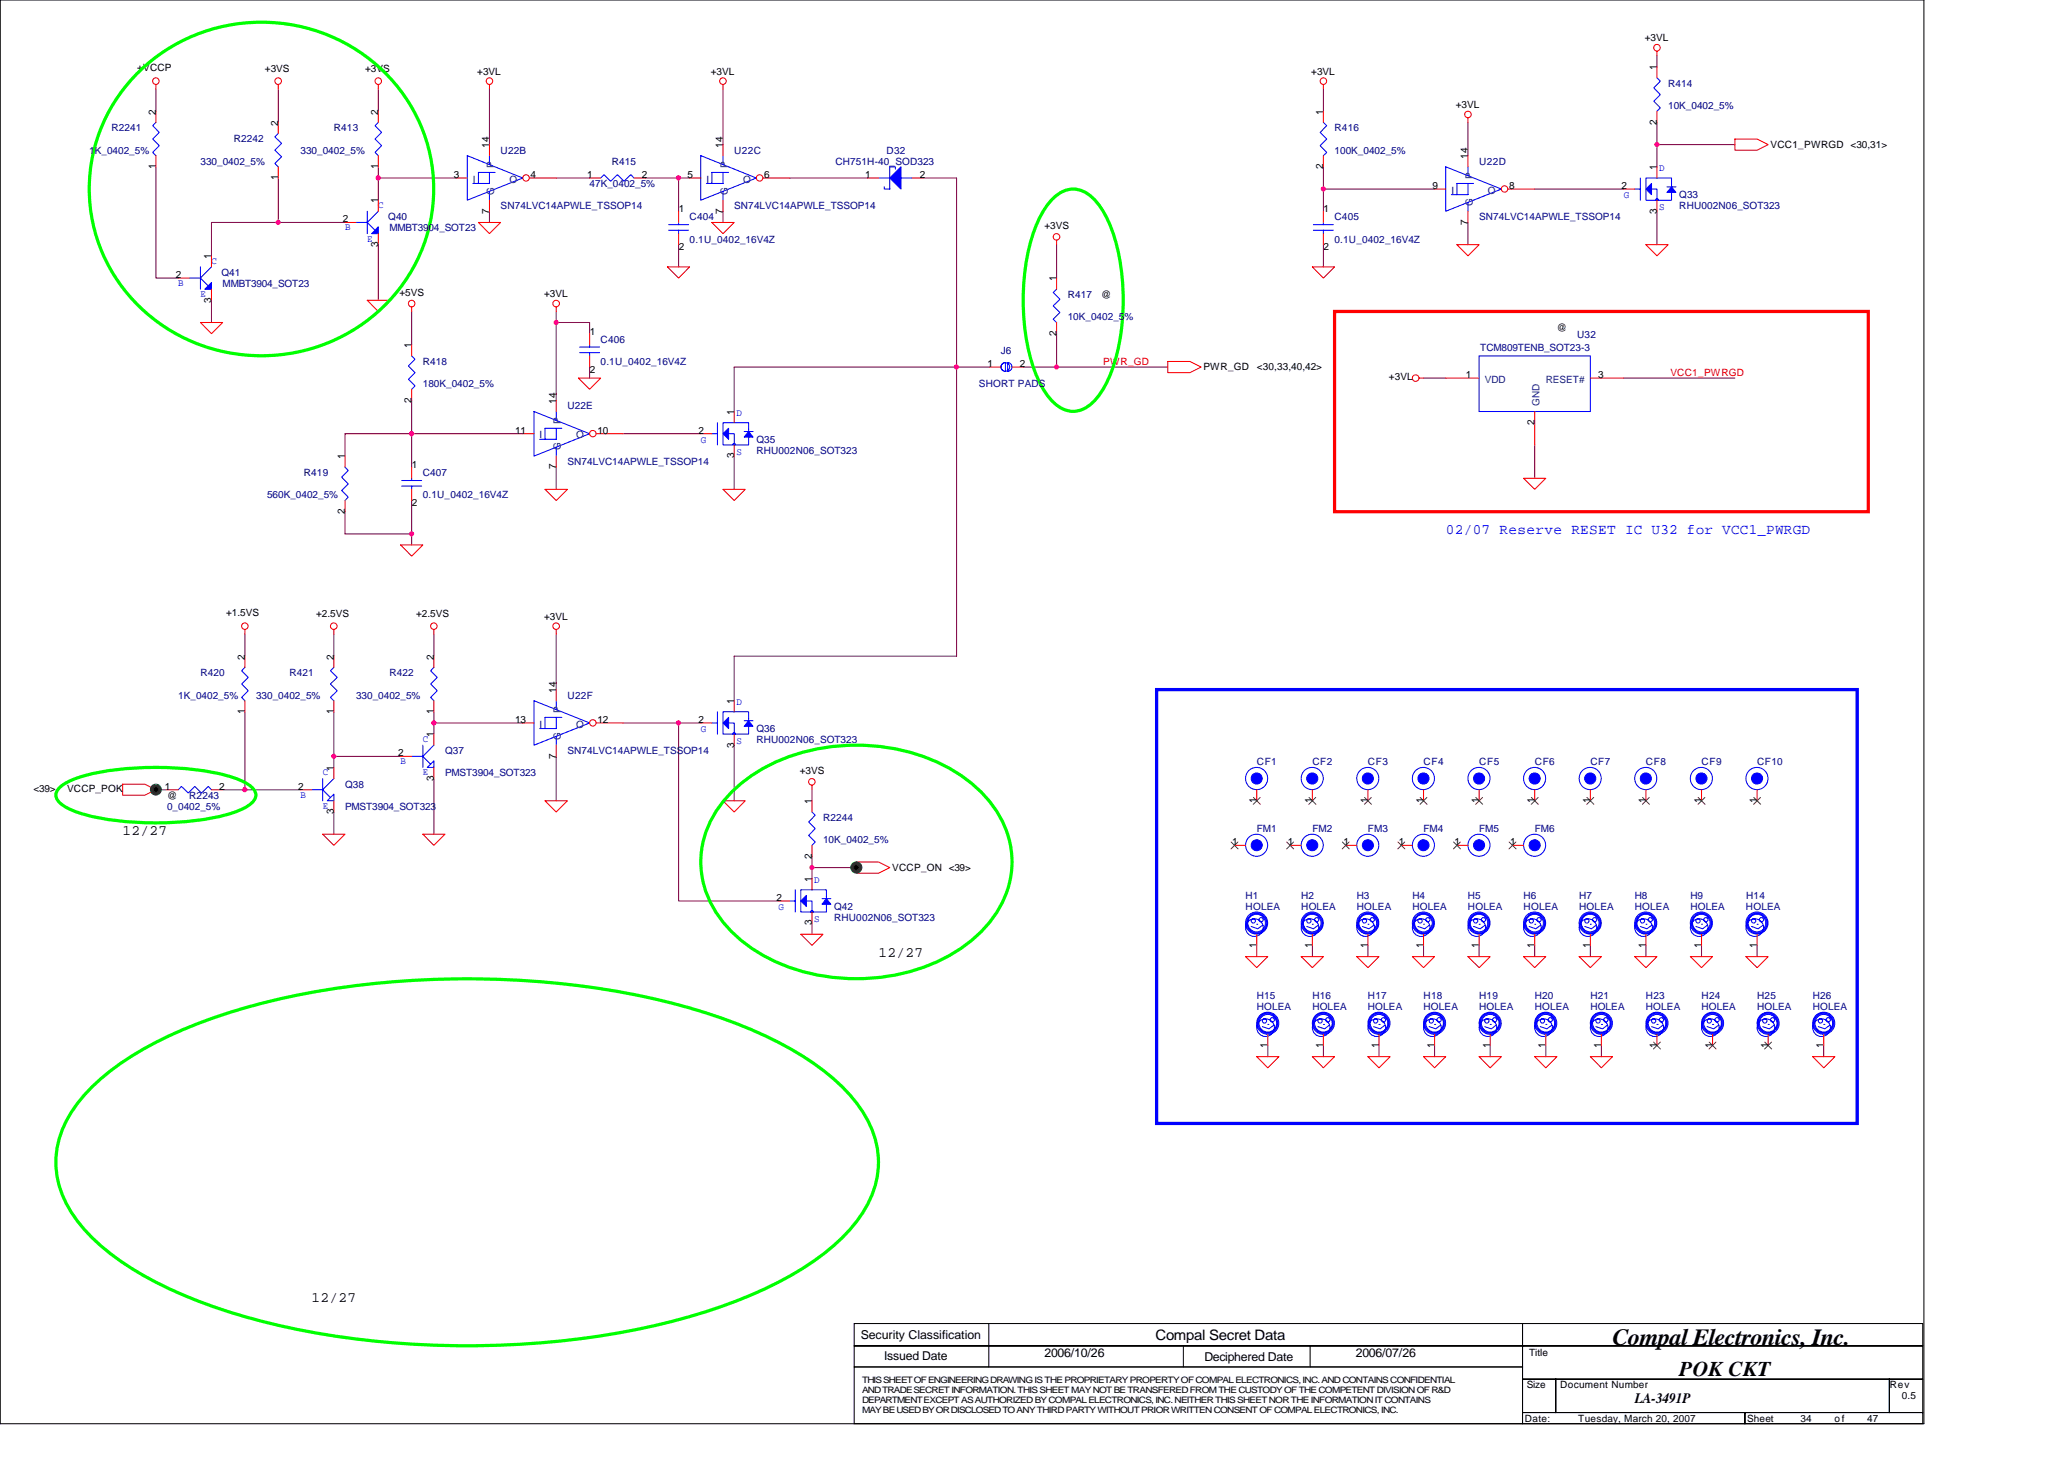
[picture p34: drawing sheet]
<svg xmlns="http://www.w3.org/2000/svg" width="297mm" height="210mm" viewBox="0 0 297 210" stroke-linecap="round" stroke-linejoin="round" font-family="sans-serif">
<defs><g id="words">
<text font-size="3.3" x="232.1" y="193.4">Compal Electronics, Inc.</text>
<text font-size="3" x="241.7" y="198">POK CKT</text>
<text font-size="2.1" fill="#00f" x="208.1" y="76.9">02/07 Reserve RESET IC U32 for VCC1_PWRGD</text>
<g font-size="2.1">
<text x="17.6" y="120.1">12/27</text>
<text x="126.4" y="137.7">12/27</text>
<text x="44.8" y="187.3">12/27</text>
<text x="166.3" y="192.7">Compal Secret Data</text>
<text x="235.3" y="201.9">LA-3491P</text>
</g>
<g font-size="1.8">
<text x="123.9" y="192.6">Security Classification</text>
<text x="127.3" y="195.7">Issued Date</text>
<text x="150.3" y="195.2">2006/10/26</text>
<text x="173.3" y="195.8">Deciphered Date</text>
<text x="195.1" y="195.2">2006/07/26</text>
</g>
<g font-size="1.4">
<text x="236.7" y="5.9">+3VL</text>
<text x="19.7" y="10.2">+VCCP</text>
<text x="38.1" y="10.4">+3VS</text>
<text x="52.5" y="10.4">+3VS</text>
<text x="68.7" y="10.7">+3VL</text>
<text x="102.3" y="10.7">+3VL</text>
<text x="188.7" y="10.7">+3VL</text>
<text x="238.4" y="10.1" transform="rotate(-90 238.4 10.1)">1</text>
<text x="22.4" y="16.5" transform="rotate(-90 22.4 16.5)">2</text>
<text x="54.4" y="16.5" transform="rotate(-90 54.4 16.5)">2</text>
<text x="190.4" y="16.5" transform="rotate(-90 190.4 16.5)">1</text>
<text x="209.5" y="15.5">+3VL</text>
<text x="238.4" y="17.9" transform="rotate(-90 238.4 17.9)">2</text>
<text x="40" y="18.1" transform="rotate(-90 40 18.1)">2</text>
<text x="70.4" y="21.3" transform="rotate(-90 70.4 21.3)">14</text>
<text x="104" y="21.3" transform="rotate(-90 104 21.3)">14</text>
<text x="211.2" y="22.9" transform="rotate(-90 211.2 22.9)">14</text>
<text x="254.8" y="21.3">VCC1_PWRGD &lt;30,31&gt;</text>
<text x="22.4" y="24.3" transform="rotate(-90 22.4 24.3)">1</text>
<text x="40" y="25.9" transform="rotate(-90 40 25.9)">1</text>
<text x="54.4" y="29.3" transform="rotate(-90 54.4 29.3)">1</text>
<text x="54.4" y="24.3" transform="rotate(-90 54.4 24.3)">1</text>
<text x="65.3" y="25.6">3</text>
<text x="76.4" y="25.6">4</text>
<text x="84.5" y="25.6">1</text>
<text x="92.4" y="25.6">2</text>
<text x="98.9" y="25.6">5</text>
<text x="110" y="25.6">6</text>
<text x="124.5" y="25.6">1</text>
<text x="132.4" y="25.6">2</text>
<text x="190.4" y="24.3" transform="rotate(-90 190.4 24.3)">2</text>
<text x="206.1" y="27.2">9</text>
<text x="217.2" y="27.2">8</text>
<text x="233.3" y="27.2">2</text>
<text x="238.4" y="24.5" transform="rotate(-90 238.4 24.5)">1</text>
<text x="49.3" y="32">2</text>
<text x="54.4" y="35.5" transform="rotate(-90 54.4 35.5)">3</text>
<text x="70.4" y="30.7" transform="rotate(-90 70.4 30.7)">7</text>
<text x="97.7" y="30.6">1</text>
<text x="104" y="30.7" transform="rotate(-90 104 30.7)">7</text>
<text x="150.3" y="33">+3VS</text>
<text x="190.5" y="30.6">1</text>
<text x="211.2" y="32.3" transform="rotate(-90 211.2 32.3)">7</text>
<text x="238.4" y="30.7" transform="rotate(-90 238.4 30.7)">3</text>
<text x="25.3" y="40">2</text>
<text x="30.4" y="37.3" transform="rotate(-90 30.4 37.3)">1</text>
<text x="97.7" y="36">2</text>
<text x="152" y="40.5" transform="rotate(-90 152 40.5)">1</text>
<text x="190.5" y="36">2</text>
<text x="30.4" y="43.5" transform="rotate(-90 30.4 43.5)">3</text>
<text x="57.5" y="42.6">+5VS</text>
<text x="78.3" y="42.7">+3VL</text>
<text x="158.5" y="42.9">@</text>
<text x="224.1" y="47.7">@</text>
<text x="59.2" y="50.1" transform="rotate(-90 59.2 50.1)">1</text>
<text x="84.9" y="48.2">1</text>
<text x="84.9" y="53.6">2</text>
<text x="142.1" y="52.8">1</text>
<text x="146.8" y="52.8">2</text>
<text x="152" y="48.3" transform="rotate(-90 152 48.3)">2</text>
<text x="173.2" y="53.3">PWR_GD</text>
<text x="180.9" y="53.3">&lt;30,33,40,42&gt;</text>
<text x="59.2" y="57.9" transform="rotate(-90 59.2 57.9)">2</text>
<text x="80" y="58.1" transform="rotate(-90 80 58.1)">14</text>
<text x="105.6" y="59.7" transform="rotate(-90 105.6 59.7)">1</text>
<text x="199.9" y="54.7">+3VL</text>
<text x="210.9" y="54.4">1</text>
<text x="230" y="54.4">3</text>
<text x="74.1" y="62.4">11</text>
<text x="86" y="62.4">10</text>
<text x="100.5" y="62.4">2</text>
<text x="105.6" y="65.9" transform="rotate(-90 105.6 65.9)">3</text>
<text x="220.8" y="61.1" transform="rotate(-90 220.8 61.1)">2</text>
<text x="49.6" y="66.1" transform="rotate(-90 49.6 66.1)">1</text>
<text x="59.3" y="67.4">1</text>
<text x="80" y="67.5" transform="rotate(-90 80 67.5)">7</text>
<text x="49.6" y="73.9" transform="rotate(-90 49.6 73.9)">2</text>
<text x="59.3" y="72.8">2</text>
<text x="32.5" y="88.7">+1.5VS</text>
<text x="45.5" y="88.8">+2.5VS</text>
<text x="59.9" y="88.8">+2.5VS</text>
<text x="78.3" y="89.1">+3VL</text>
<text x="35.2" y="94.9" transform="rotate(-90 35.2 94.9)">2</text>
<text x="48" y="94.9" transform="rotate(-90 48 94.9)">2</text>
<text x="62.4" y="94.9" transform="rotate(-90 62.4 94.9)">2</text>
<text x="80" y="99.7" transform="rotate(-90 80 99.7)">14</text>
<text x="105.6" y="101.3" transform="rotate(-90 105.6 101.3)">1</text>
<text x="35.2" y="102.7" transform="rotate(-90 35.2 102.7)">1</text>
<text x="48" y="102.7" transform="rotate(-90 48 102.7)">1</text>
<text x="62.4" y="106.1" transform="rotate(-90 62.4 106.1)">1</text>
<text x="62.4" y="102.7" transform="rotate(-90 62.4 102.7)">1</text>
<text x="74.1" y="104">13</text>
<text x="86" y="104">12</text>
<text x="100.5" y="104">2</text>
<text x="105.6" y="107.5" transform="rotate(-90 105.6 107.5)">3</text>
<text x="4.8" y="113.9">&lt;39&gt;</text>
<text x="9.6" y="113.9">VCCP_POK</text>
<text x="23.7" y="113.6">1</text>
<text x="31.6" y="113.6">2</text>
<text x="42.9" y="113.6">2</text>
<text x="48" y="110.9" transform="rotate(-90 48 110.9)">1</text>
<text x="57.3" y="108.8">2</text>
<text x="62.4" y="112.3" transform="rotate(-90 62.4 112.3)">3</text>
<text x="80" y="109.1" transform="rotate(-90 80 109.1)">7</text>
<text x="115.1" y="111.4">+3VS</text>
<text x="24" y="114.9">@</text>
<text x="48" y="117.1" transform="rotate(-90 48 117.1)">3</text>
<text x="116.8" y="115.7" transform="rotate(-90 116.8 115.7)">1</text>
<text x="180.8" y="115.5" transform="rotate(-90 180.8 115.5)">1</text>
<text x="188.8" y="115.5" transform="rotate(-90 188.8 115.5)">1</text>
<text x="196.8" y="115.5" transform="rotate(-90 196.8 115.5)">1</text>
<text x="204.8" y="115.5" transform="rotate(-90 204.8 115.5)">1</text>
<text x="212.8" y="115.5" transform="rotate(-90 212.8 115.5)">1</text>
<text x="220.8" y="115.5" transform="rotate(-90 220.8 115.5)">1</text>
<text x="228.9" y="115.5" transform="rotate(-90 228.9 115.5)">1</text>
<text x="236.9" y="115.5" transform="rotate(-90 236.9 115.5)">1</text>
<text x="244.9" y="115.5" transform="rotate(-90 244.9 115.5)">1</text>
<text x="252.9" y="115.5" transform="rotate(-90 252.9 115.5)">1</text>
<text x="116.8" y="123.5" transform="rotate(-90 116.8 123.5)">2</text>
<text x="128.4" y="125.3">VCCP_ON &lt;39&gt;</text>
<text x="177.3" y="121.6">1</text>
<text x="185.3" y="121.6">1</text>
<text x="193.3" y="121.6">1</text>
<text x="201.3" y="121.6">1</text>
<text x="209.3" y="121.6">1</text>
<text x="217.3" y="121.6">1</text>
<text x="111.7" y="129.6">2</text>
<text x="116.8" y="126.9" transform="rotate(-90 116.8 126.9)">1</text>
<text x="116.8" y="133.1" transform="rotate(-90 116.8 133.1)">3</text>
<text x="180.8" y="136.3" transform="rotate(-90 180.8 136.3)">1</text>
<text x="188.8" y="136.3" transform="rotate(-90 188.8 136.3)">1</text>
<text x="196.8" y="136.3" transform="rotate(-90 196.8 136.3)">1</text>
<text x="204.8" y="136.3" transform="rotate(-90 204.8 136.3)">1</text>
<text x="212.8" y="136.3" transform="rotate(-90 212.8 136.3)">1</text>
<text x="220.8" y="136.3" transform="rotate(-90 220.8 136.3)">1</text>
<text x="228.9" y="136.3" transform="rotate(-90 228.9 136.3)">1</text>
<text x="236.9" y="136.3" transform="rotate(-90 236.9 136.3)">1</text>
<text x="244.9" y="136.3" transform="rotate(-90 244.9 136.3)">1</text>
<text x="252.9" y="136.3" transform="rotate(-90 252.9 136.3)">1</text>
<text x="182.4" y="150.7" transform="rotate(-90 182.4 150.7)">1</text>
<text x="190.4" y="150.7" transform="rotate(-90 190.4 150.7)">1</text>
<text x="198.4" y="150.7" transform="rotate(-90 198.4 150.7)">1</text>
<text x="206.4" y="150.7" transform="rotate(-90 206.4 150.7)">1</text>
<text x="214.4" y="150.7" transform="rotate(-90 214.4 150.7)">1</text>
<text x="222.4" y="150.7" transform="rotate(-90 222.4 150.7)">1</text>
<text x="230.4" y="150.7" transform="rotate(-90 230.4 150.7)">1</text>
<text x="238.4" y="150.7" transform="rotate(-90 238.4 150.7)">1</text>
<text x="246.4" y="150.7" transform="rotate(-90 246.4 150.7)">1</text>
<text x="254.4" y="150.7" transform="rotate(-90 254.4 150.7)">1</text>
<text x="262.4" y="150.7" transform="rotate(-90 262.4 150.7)">1</text>
<text x="220.1" y="195.1">Title</text>
<text x="219.7" y="199.7">Size</text>
<text x="224.6" y="199.7">Document Number</text>
<text x="272" y="199.7">Rev</text>
<text x="273.7" y="201.3">0.5</text>
<text x="219.4" y="204.5">Date:</text>
<text x="227.1" y="204.5">Tuesday, March 20, 2007</text>
<text x="251.4" y="204.5">Sheet</text>
<text x="259.1" y="204.5">34</text>
<text x="264" y="204.5">of</text>
<text x="268.7" y="204.5">47</text>
</g>
<g font-size="1.4" fill="#000080">
<text x="240.1" y="12.5">R414</text>
<text x="240.1" y="15.7">10K_0402_5%</text>
<text x="12.8" y="22.1">1K_0402_5%</text>
<text x="16" y="18.9">R2241</text>
<text x="28.8" y="23.7">330_0402_5%</text>
<text x="33.7" y="20.5">R2242</text>
<text x="43.2" y="22.1">330_0402_5%</text>
<text x="48" y="18.9">R413</text>
<text x="72" y="22.1">U22B</text>
<text x="88" y="23.7">R415</text>
<text x="105.7" y="22.1">U22C</text>
<text x="120.2" y="23.7">CH751H-40_SOD323</text>
<text x="127.6" y="22.1">D32</text>
<text x="192.1" y="18.9">R416</text>
<text x="192.1" y="22.1">100K_0402_5%</text>
<text x="212.9" y="23.7">U22D</text>
<text x="84.9" y="26.9">47K_0402_5%</text>
<text x="241.7" y="28.5">Q33</text>
<text x="55.9" y="31.7">Q40</text>
<text x="56" y="33.3">MMBT3904_SOT23</text>
<text x="72" y="30.1">SN74LVC14APWLE_TSSOP14</text>
<text x="99.2" y="31.7">C404</text>
<text x="99.2" y="34.9">0.1U_0402_16V4Z</text>
<text x="105.7" y="30.1">SN74LVC14APWLE_TSSOP14</text>
<text x="192.1" y="31.7">C405</text>
<text x="192.1" y="34.9">0.1U_0402_16V4Z</text>
<text x="212.9" y="31.7">SN74LVC14APWLE_TSSOP14</text>
<text x="241.7" y="30.1">RHU002N06_SOT323</text>
<text x="31.9" y="39.7">Q41</text>
<text x="32" y="41.3">MMBT3904_SOT23</text>
<text x="153.7" y="42.9">R417</text>
<text x="153.7" y="46.1">10K_0402_5%</text>
<text x="60.9" y="52.5">R418</text>
<text x="86.4" y="49.3">C406</text>
<text x="86.4" y="52.5">0.1U_0402_16V4Z</text>
<text x="144.1" y="50.9">J6</text>
<text x="213" y="50.6">TCM809TENB_SOT23-3</text>
<text x="227" y="48.7">U32</text>
<text x="60.9" y="55.7">180K_0402_5%</text>
<text x="81.7" y="58.9">U22E</text>
<text x="140.9" y="55.7">SHORT PADS</text>
<text x="108.9" y="63.7">Q35</text>
<text x="108.9" y="65.3">RHU002N06_SOT323</text>
<text x="38.4" y="71.7">560K_0402_5%</text>
<text x="43.7" y="68.5">R419</text>
<text x="60.9" y="68.5">C407</text>
<text x="60.9" y="71.7">0.1U_0402_16V4Z</text>
<text x="81.7" y="66.9">SN74LVC14APWLE_TSSOP14</text>
<text x="25.7" y="100.5">1K_0402_5%</text>
<text x="28.8" y="97.3">R420</text>
<text x="36.8" y="100.5">330_0402_5%</text>
<text x="41.7" y="97.3">R421</text>
<text x="51.2" y="100.5">330_0402_5%</text>
<text x="56" y="97.3">R422</text>
<text x="81.7" y="100.5">U22F</text>
<text x="108.9" y="105.3">Q36</text>
<text x="108.9" y="106.9">RHU002N06_SOT323</text>
<text x="49.7" y="113.3">Q38</text>
<text x="64" y="108.5">Q37</text>
<text x="64" y="111.7">PMST3904_SOT323</text>
<text x="81.7" y="108.5">SN74LVC14APWLE_TSSOP14</text>
<text x="180.9" y="110.1">CF1</text>
<text x="188.9" y="110.1">CF2</text>
<text x="196.9" y="110.1">CF3</text>
<text x="204.9" y="110.1">CF4</text>
<text x="212.9" y="110.1">CF5</text>
<text x="220.9" y="110.1">CF6</text>
<text x="228.9" y="110.1">CF7</text>
<text x="236.9" y="110.1">CF8</text>
<text x="244.9" y="110.1">CF9</text>
<text x="252.9" y="110.1">CF10</text>
<text x="24" y="116.5">0_0402_5%</text>
<text x="27.2" y="114.9">R2243</text>
<text x="49.7" y="116.5">PMST3904_SOT323</text>
<text x="118.4" y="118.1">R2244</text>
<text x="180.9" y="119.7">FM1</text>
<text x="188.9" y="119.7">FM2</text>
<text x="196.9" y="119.7">FM3</text>
<text x="204.9" y="119.7">FM4</text>
<text x="212.9" y="119.7">FM5</text>
<text x="220.9" y="119.7">FM6</text>
<text x="118.4" y="121.3">10K_0402_5%</text>
<text x="120.1" y="130.9">Q42</text>
<text x="179.3" y="129.3">H1</text>
<text x="179.3" y="130.9">HOLEA</text>
<text x="187.3" y="129.3">H2</text>
<text x="187.3" y="130.9">HOLEA</text>
<text x="195.3" y="129.3">H3</text>
<text x="195.3" y="130.9">HOLEA</text>
<text x="203.3" y="129.3">H4</text>
<text x="203.3" y="130.9">HOLEA</text>
<text x="211.3" y="129.3">H5</text>
<text x="211.3" y="130.9">HOLEA</text>
<text x="219.3" y="129.3">H6</text>
<text x="219.3" y="130.9">HOLEA</text>
<text x="227.3" y="129.3">H7</text>
<text x="227.3" y="130.9">HOLEA</text>
<text x="235.3" y="129.3">H8</text>
<text x="235.3" y="130.9">HOLEA</text>
<text x="243.3" y="129.3">H9</text>
<text x="243.3" y="130.9">HOLEA</text>
<text x="251.3" y="130.9">HOLEA</text>
<text x="251.3" y="129.3">H14</text>
<text x="120.1" y="132.5">RHU002N06_SOT323</text>
<text x="180.9" y="143.7">H15</text>
<text x="188.9" y="143.7">H16</text>
<text x="196.9" y="143.7">H17</text>
<text x="204.9" y="143.7">H18</text>
<text x="212.9" y="143.7">H19</text>
<text x="220.9" y="143.7">H20</text>
<text x="228.9" y="143.7">H21</text>
<text x="236.9" y="143.7">H23</text>
<text x="244.9" y="143.7">H24</text>
<text x="252.9" y="143.7">H25</text>
<text x="260.9" y="143.7">H26</text>
<text x="180.9" y="145.3">HOLEA</text>
<text x="188.9" y="145.3">HOLEA</text>
<text x="196.9" y="145.3">HOLEA</text>
<text x="204.9" y="145.3">HOLEA</text>
<text x="212.9" y="145.3">HOLEA</text>
<text x="220.9" y="145.3">HOLEA</text>
<text x="228.9" y="145.3">HOLEA</text>
<text x="236.9" y="145.3">HOLEA</text>
<text x="244.9" y="145.3">HOLEA</text>
<text x="252.9" y="145.3">HOLEA</text>
<text x="260.9" y="145.3">HOLEA</text>
</g>
<g font-size="1.4" fill="#00f">
<text x="54.4" y="30">C</text>
<text x="233.7" y="28.5">G</text>
<text x="238.8" y="24.7">D</text>
<text x="49.7" y="33.1">B</text>
<text x="52.8" y="34.8">E</text>
<text x="238.8" y="30.3">S</text>
<text x="25.7" y="41.1">B</text>
<text x="30.4" y="38">C</text>
<text x="28.8" y="42.8">E</text>
<text x="106" y="59.9">D</text>
<text x="100.9" y="63.7">G</text>
<text x="106" y="65.5">S</text>
<text x="106" y="101.5">D</text>
<text x="60.9" y="106.8">C</text>
<text x="100.9" y="105.3">G</text>
<text x="106" y="107.1">S</text>
<text x="46.4" y="111.5">C</text>
<text x="57.7" y="110">B</text>
<text x="60.9" y="111.5">E</text>
<text x="43.2" y="114.8">B</text>
<text x="46.4" y="116.4">E</text>
<text x="112.1" y="130.9">G</text>
<text x="117.2" y="127.1">D</text>
<text x="117.2" y="132.7">S</text>
</g>
<g font-size="1.4" fill="#004080">
<text x="68" y="26.3">I</text>
<text x="71.1" y="28" transform="rotate(-90 71.1 28)">G</text>
<text x="71.1" y="24.2" transform="rotate(-90 71.1 24.2)">P</text>
<text x="73.3" y="26.3">O</text>
<text x="101.7" y="26.3">I</text>
<text x="104.7" y="28" transform="rotate(-90 104.7 28)">G</text>
<text x="104.7" y="24.2" transform="rotate(-90 104.7 24.2)">P</text>
<text x="106.9" y="26.3">O</text>
<text x="208.9" y="27.9">I</text>
<text x="211.9" y="29.6" transform="rotate(-90 211.9 29.6)">G</text>
<text x="211.9" y="25.8" transform="rotate(-90 211.9 25.8)">P</text>
<text x="214.1" y="27.9">O</text>
<text x="213.7" y="55.1">VDD</text>
<text x="221.5" y="58.4" transform="rotate(-90 221.5 58.4)">GND</text>
<text x="222.5" y="55.1">RESET#</text>
<text x="77.7" y="63.1">I</text>
<text x="80.7" y="64.8" transform="rotate(-90 80.7 64.8)">G</text>
<text x="80.7" y="61" transform="rotate(-90 80.7 61)">P</text>
<text x="82.9" y="63.1">O</text>
<text x="77.7" y="104.7">I</text>
<text x="80.7" y="106.4" transform="rotate(-90 80.7 106.4)">G</text>
<text x="80.7" y="102.6" transform="rotate(-90 80.7 102.6)">P</text>
<text x="82.9" y="104.7">O</text>
</g>
<g font-size="1.4" fill="#f00">
<text x="158.8" y="52.5">PWR_GD</text>
<text x="240.4" y="54.1">VCC1_PWRGD</text>
</g>
<g font-size="1.3">
<text x="124.1" y="198.9">THIS SHEET OF ENGINEERING DRAWING IS THE PROPRIETARY PROPERTY OF COMPAL ELECTRONICS, INC. AND CONTAINS CONFIDENTIAL</text>
<text x="124.1" y="200.4">AND TRADE SECRET INFORMATION. THIS SHEET MAY NOT BE TRANSFERED FROM THE CUSTODY OF THE COMPETENT DIVISION OF R&amp;D</text>
<text x="124.1" y="201.8">DEPARTMENT EXCEPT AS AUTHORIZED BY COMPAL ELECTRONICS, INC. NEITHER THIS SHEET NOR THE INFORMATION IT CONTAINS</text>
<text x="124.1" y="203.3">MAY BE USED BY OR DISCLOSED TO ANY THIRD PARTY WITHOUT PRIOR WRITTEN CONSENT OF COMPAL ELECTRONICS, INC.</text>
</g>
</g></defs>
<g fill="none" stroke="#000" stroke-width=".15">
<path d="M0 0h276.9v204.8h-276.9zM122.9 190.4h96.2v3.2h-96.2zM122.9 193.6h96.2v3.1h-96.2zM122.9 196.7h96.2v8.1h-96.2zM142.3 190.4v6.3M170.3 193.6v3.1M188.5 193.6v3.1M219.1 190.4h57.6v3.2h-57.6zM219.1 193.6h57.6v4.8h-57.6zM219.1 198.4h4.8v4.8h-4.8zM223.9 198.4h48v4.8h-48zM271.9 198.4h4.8v4.8h-4.8z"/>
<path d="M219.1 203.2h32v1.6h-32zM251.1 203.2h25.6v1.6h-25.6z"/>
</g>
<g fill="none" stroke="#800040" stroke-width=".15">
<path d="M22.4 12.8v3.2M40 12.8v4.8M54.4 12.8v3.2M70.4 12.8v8M104.1 12.8v8M190.5 12.8v3.2M211.3 17.6v4.8M238.5 8v1.6M238.5 17.6v6.4M22.4 24v16h3.3M40 25.6v6.4M49.7 32h-19.3v4.8"/>
<path d="M54.4 25.6h11.3M54.4 24v4.8M54.4 35.2v8M70.4 30.4v1.6M80 25.6h4.9M92.9 25.6h6.3M97.7 25.6v4.8M97.7 35.2v3.2M104.1 30.4v1.6M113.7 25.6h11.2M132.9 25.6h4.8v68.8h-32v6.4M152.1 35.2v4.8"/>
<path d="M190.5 24v6.4M190.5 35.2v3.2M190.5 27.2h16M211.3 32v3.2M220.9 27.2h12.8M238.5 30.4v4.8M238.5 20.8h11.2M30.4 43.2v3.2M59.2 44.8v4.8M59.2 57.6v9.6M80 44.8v1.6h4.9v1.6M80 46.4v11.2"/>
<path d="M84.9 52.8v1.6M142.4 52.8h-36.7v6.4M147.3 52.8h20.8M152.1 48v4.8M204.9 54.4h3.2M233.7 54.4h16M49.7 73.6v3.2h9.5M59.2 76.8h.1M59.2 72v6.4M75.2 62.4h-25.5v3.2M80 67.2v3.2M89.7 62.4h11.2"/>
<path d="M105.7 65.6v4.8M220.9 64v4.8M35.2 91.2v3.2M48 91.2v3.2M62.4 91.2v3.2M80 91.2v8M22.4 113.6h1.6M32 113.6h11.2M35.2 102.4v11.2M48 102.4v8M48 116.8v3.2M48 108.8h9.7"/>
<path d="M62.4 102.4v3.2M62.4 112v8M62.4 104h12.8M80 108.8v6.4M89.7 104h11.2M97.7 104v25.6h14.4M105.7 107.2v8M116.9 113.6v1.6M116.9 123.2v3.2M116.9 132.8v1.6M116.9 124.8h6.4M180.9 136v1.6"/>
<path d="M188.9 136v1.6M196.9 136v1.6M204.9 136v1.6M212.9 136v1.6M220.9 136v1.6M228.9 136v1.6M236.9 136v1.6M244.9 136v1.6M252.9 136v1.6M182.5 150.4v1.6M190.5 150.4v1.6M198.5 150.4v1.6"/>
<path d="M206.5 150.4v1.6M214.5 150.4v1.6M222.5 150.4v1.6M230.5 150.4v1.6M262.5 150.4v1.6"/>
</g>
<g fill="none" stroke="#f00" stroke-width=".15">
<path d="M22.4 12.2v.6M40 12.2v.6M54.4 12.2v.6M70.4 12.2v.6M104.1 12.2v.6M190.5 12.2v.6M211.3 17v.6M238.5 7.4v.6M30.4 36.8v1.6M68.9 32h3.1l-1.6 1.6zM96.1 38.4h3.1l-1.5 1.6zM102.4 32h3.3l-1.6 1.6z"/>
<path d="M152.1 34.6v.6M188.9 38.4h3.2l-1.6 1.6zM209.7 35.2h3.2l-1.6 1.6zM236.9 35.2h3.2l-1.6 1.6zM249.7 20h3.2l1.6 .8-1.6 .8h-3.2zM25.7 40h1.5M28.8 46.4h3.2l-1.6 1.6zM30.4 41.6v1.6M52.8 43.2h3.2l-1.6 1.6zM59.2 44.2v.6M80 44.2v.6M83.2 54.4h3.2l-1.5 1.6z"/>
<path d="M84.9 48v1.6M84.9 51.2v1.6M105.7 59.2v1.6M152.1 40v1.6M152.1 46.4v1.6M168.1 52h3.2l1.6 .8-1.6 .8h-3.2zM204.2 54.4h.7M49.7 65.6v1.6M49.7 72v1.6M57.7 78.4h3.2l-1.7 1.6zM78.4 70.4h3.3l-1.7 1.6zM100.9 62.4h1.5"/>
<path d="M104.1 70.4h3.1l-1.5 1.6zM105.7 64v1.6M219.3 68.8h3.2l-1.6 1.6zM35.2 90.6v.6M35.2 94.4v1.6M48 90.6v.6M62.4 90.6v.6M62.4 94.4v1.6M80 90.6v.6M17.6 112.8h3.2l1.6 .8-1.6 .8h-3.2zM35.2 100.8v1.6M57.7 108.8h1.5"/>
<path d="M62.4 100.8v1.6M62.4 105.6v1.6M62.4 110.4v1.6M78.4 115.2h3.3l-1.7 1.6zM104.1 115.2h3.1l-1.5 1.6zM116.9 113v.6M188.9 113.6v1.6M204.9 113.6v1.6M212.9 113.6v1.6M220.9 113.6v1.6M228.9 113.6v1.6M236.9 113.6v1.6"/>
<path d="M46.4 120h3.3l-1.7 1.6zM60.9 120h3.1l-1.6 1.6zM115.2 134.4h3.2l-1.5 1.6zM123.3 124h3.1l1.7 .8-1.7 .8h-3.1zM179.3 137.6h3.2l-1.6 1.6zM187.3 137.6h3.2l-1.6 1.6zM188.9 134.4v1.6M195.3 137.6h3.2l-1.6 1.6zM203.3 137.6h3.2l-1.6 1.6zM204.9 134.4v1.6M211.3 137.6h3.2l-1.6 1.6zM219.3 137.6h3.2l-1.6 1.6z"/>
<path d="M227.3 137.6h3.2l-1.6 1.6zM235.3 137.6h3.2l-1.6 1.6zM243.3 137.6h3.2l-1.6 1.6zM251.3 137.6h3.2l-1.6 1.6zM180.9 152h3.2l-1.6 1.6zM188.9 152h3.2l-1.6 1.6zM190.5 148.8v1.6M196.9 152h3.2l-1.6 1.6zM198.5 148.8v1.6M204.9 152h3.2l-1.6 1.6zM206.5 148.8v1.6M212.9 152h3.2l-1.6 1.6z"/>
<path d="M220.9 152h3.2l-1.6 1.6zM228.9 152h3.2l-1.6 1.6zM238.5 148.8v1.6M260.9 152h3.2l-1.6 1.6z"/>
<circle cx="22.4" cy="11.7" r=".47"/>
<circle cx="40" cy="11.7" r=".48"/>
<circle cx="54.4" cy="11.7" r=".47"/>
<circle cx="70.4" cy="11.7" r=".47"/>
<circle cx="104" cy="11.7" r=".48"/>
<circle cx="190.4" cy="11.7" r=".47"/>
<circle cx="211.3" cy="16.5" r=".47"/>
<circle cx="238.5" cy="6.9" r=".47"/>
<circle cx="152.1" cy="34.1" r=".47"/>
<circle cx="59.2" cy="43.7" r=".47"/>
<circle cx="80" cy="43.7" r=".48"/>
<circle cx="203.7" cy="54.4" r=".47"/>
<circle cx="35.2" cy="90.1" r=".47"/>
<circle cx="48" cy="90.1" r=".47"/>
<circle cx="62.4" cy="90.1" r=".47"/>
<circle cx="80" cy="90.1" r=".47"/>
<circle cx="116.8" cy="112.5" r=".47"/>
</g>
<g fill="#008000" stroke="#008000" stroke-width=".15">
<circle cx="22.4" cy="113.6" r=".78"/>
<circle cx="123.2" cy="124.8" r=".8"/>
</g>
<g fill="#000" stroke="#008000" stroke-width=".15">
<circle cx="22.4" cy="113.6" r=".4"/>
<circle cx="123.2" cy="124.8" r=".39"/>
</g>
<path d="M166.5 99.2h100.8v62.4h-100.8z" fill="none" stroke="#00f" stroke-width=".47"/>
<path d="M20.1 10.2a25.2 25.2 0 0 1 39.5 6 23.6 23.6 0 0 1-10.6 32.3 25 25 0 0 1-34.9-13.7 23.4 23.4 0 0 1 6-24.6zM151.3 28.8a3.9 3.9 0 0 1 6.3 0 16.3 16.3 0 0 1 3.3 7.4 32.7 32.7 0 0 1-.8 17 9.9 9.9 0 0 1-4 5.6 3.8 3.8 0 0 1-4.8-1.2 16.3 16.3 0 0 1-3.3-7.4 32.8 32.8 0 0 1 .8-17 13 13 0 0 1 2.5-4.4zM8.5 113.4a11.4 11.4 0 0 1 5.7-2.3 45 45 0 0 1 19 .6 7.5 7.5 0 0 1 3.2 1.7 1.31 1.31 0 0 1 0 2 11.4 11.4 0 0 1-5.7 2.3 44.6 44.6 0 0 1-19-.7 7.5 7.5 0 0 1-3.2-1.6 1.32 1.32 0 0 1 0-2zM104.9 114.3a24.7 24.7 0 0 1 16.3-7 26.6 26.6 0 0 1 19.2 5.9 14.3 14.3 0 0 1 5.2 12.3 15.5 15.5 0 0 1-6.5 10.4 27.8 27.8 0 0 1-23.7 3.8 21.5 21.5 0 0 1-12.4-8.5 13.4 13.4 0 0 1 1.9-16.9zM12.7 156.9a39.8 39.8 0 0 1 12.7-8.3 95.1 95.1 0 0 1 29.9-7.2 122.6 122.6 0 0 1 45 3.9 58.6 58.6 0 0 1 18 8.6 20.2 20.2 0 0 1 7.6 9.7 13 13 0 0 1-2.7 12.3 33.8 33.8 0 0 1-11.5 8.7 85.1 85.1 0 0 1-25 7.6 126.8 126.8 0 0 1-49.3-2.2 61 61 0 0 1-21.3-9.5 20.2 20.2 0 0 1-7.5-9.7 13 13 0 0 1 2.7-12.3z" fill="none" stroke="#0f0" stroke-width=".47"/>
<path d="M192.1 44.8h76.8v28.8h-76.8z" fill="none" stroke="#f00" stroke-width=".47"/>
<g fill="none" stroke="#00f" stroke-width=".15">
<path d="M28.8 38.4v3.2M30.4 38.4l-1.6 1.6 1.2 1.1M208.1 24l8 3.2-8 3.2zM211.3 26.4v1.6h-2.4M211.3 24v1.3M211.3 29.1v1.3M212.1 26.4h-2.4v1.6M27.2 40h1.6M83.4 50.7h2.9M83.4 49.9h2.9M84.9 49.6v.3M84.9 50.7v.5"/>
<path d="M152.1 41.6l-.5 .5 .9 1-.9 .9 .9 1-.9 .9 .5 .5M49.7 67.2l.4 .5-.9 .9 .9 1-.9 1 .9 .9-.4 .5M102.4 62.4h.8M103.2 60.8v3.2M107.1 62.1h1.3M107.7 62.1v-1.3h-3.6v3.2h1.6v-1.6h-.8M107.7 62.9v1.1h-2h.1v-.2h-.3v.2M35.2 96l-.4 .5 .9 1-.9 .9 .9 1-.9 .9 .4 .5M62.4 96l-.4 .5 .9 1-.9 .9 .9 1-.9 .9 .4 .5M59.2 108.8h1.7M60.9 107.2v3.2M62.4 107.2l-1.5 1.6 1.1 1.1 .4-.4v.9h-.9l.5-.5"/>
<path d="M188.9 133h.1M189.7 133.1l-.7 .5-.9-.3M204.9 133h.1M205.7 133.1l-.7 .5-.9-.3M190.5 147.4h.1M191.3 147.5l-.7 .5-.9-.3M198.5 147.4h.1M199.3 147.5l-.7 .5-.9-.3M206.5 147.4h.1M207.3 147.5l-.7 .5-.9-.3M238.5 147.4h.1M239.3 147.5l-.7 .5-.9-.3"/>
<circle cx="188.8" cy="112" r="1.6"/>
<circle cx="204.8" cy="112" r="1.6"/>
<circle cx="212.8" cy="112" r="1.6"/>
<circle cx="220.8" cy="112" r="1.6"/>
<circle cx="228.8" cy="112" r="1.6"/>
<circle cx="236.8" cy="112" r="1.6"/>
<circle cx="188.4" cy="132.5" r=".31"/>
<circle cx="188.5" cy="133.5" r="1.27"/>
<circle cx="188.8" cy="132.8" r="1.27"/>
<circle cx="188.8" cy="132.8" r="1.59"/>
<circle cx="188.9" cy="132.8" r="1.43"/>
<circle cx="189.5" cy="132.3" r=".31"/>
<circle cx="204.4" cy="132.5" r=".31"/>
<circle cx="204.5" cy="133.5" r="1.27"/>
<circle cx="204.8" cy="132.8" r="1.27"/>
<circle cx="204.8" cy="132.8" r="1.59"/>
<circle cx="204.9" cy="132.8" r="1.43"/>
<circle cx="205.5" cy="132.3" r=".31"/>
<circle cx="190" cy="146.9" r=".31"/>
<circle cx="190.1" cy="147.8" r="1.27"/>
<circle cx="190.4" cy="147.2" r="1.43"/>
<circle cx="190.5" cy="147.2" r="1.27"/>
<circle cx="190.5" cy="147.2" r="1.59"/>
<circle cx="191.1" cy="146.7" r=".32"/>
<circle cx="198" cy="146.9" r=".31"/>
<circle cx="198.1" cy="147.8" r="1.27"/>
<circle cx="198.4" cy="147.2" r="1.43"/>
<circle cx="198.5" cy="147.2" r="1.27"/>
<circle cx="198.5" cy="147.2" r="1.59"/>
<circle cx="199.1" cy="146.7" r=".32"/>
<circle cx="206" cy="146.9" r=".31"/>
<circle cx="206.1" cy="147.8" r="1.27"/>
<circle cx="206.4" cy="147.2" r="1.43"/>
<circle cx="206.5" cy="147.2" r="1.27"/>
<circle cx="206.5" cy="147.2" r="1.59"/>
<circle cx="207.1" cy="146.7" r=".32"/>
<circle cx="238" cy="146.9" r=".31"/>
<circle cx="238.1" cy="147.8" r="1.27"/>
<circle cx="238.4" cy="147.2" r="1.43"/>
<circle cx="238.5" cy="147.2" r="1.27"/>
<circle cx="238.5" cy="147.2" r="1.59"/>
<circle cx="239.1" cy="146.7" r=".32"/>
</g>
<g fill="#00f" stroke="#00f" stroke-width=".15">
<path d="M104.1 62.4l.8-.8v1.6z" fill-rule="evenodd"/>
<path d="M107.7 62.1l.7 .8h-1.3z" fill-rule="evenodd"/>
<path d="M30.4 40.6v1h-.9z" fill-rule="evenodd"/>
<circle cx="236.9" cy="112" r=".8"/>
<circle cx="220.9" cy="112" r=".8"/>
<circle cx="212.9" cy="112" r=".8"/>
<circle cx="228.9" cy="112" r=".8"/>
<circle cx="204.9" cy="112" r=".8"/>
<circle cx="188.9" cy="112" r=".8"/>
</g>
<g fill="none" stroke="#804000" stroke-width=".14">
<path d="M188.4 114.7l1 1M189.4 114.7l-1 1M204.4 114.7l1 1M205.4 114.7l-1 1M212.4 114.7l1 1M213.4 114.7l-1 1M220.4 114.7l1 1M221.4 114.7l-1 1M228.4 114.7l1 1M229.4 114.7l-1 1M236.4 114.7l1 1M237.4 114.7l-1 1"/>
<path d="M238 149.9l1 1M238.9 149.9l-.9 1"/>
</g>
<circle cx="216.5" cy="27.2" r=".46" fill="#fff" stroke="#f00" stroke-width=".15"/>
<g fill="none" stroke="#f00" stroke-width=".15">
<path d="M22.4 16v1.6M238.5 9.6v1.6M238.5 16v1.6M22.4 22.4v1.6M49.7 32h1.5M54.4 28.8v1.6M54.4 33.6v1.6M84.9 25.6h1.5M91.2 25.6h1.7M97.7 30.4v1.6M97.7 33.6v1.6M206.5 27.2h1.6"/>
<path d="M211.3 22.4v1.6M211.3 30.4v1.6M217 27.2h3.9M233.7 27.2h1.6M238.5 24v1.6M238.5 28.8v1.6M59.2 49.6v1.6M59.2 56v1.6M142.4 52.8h1.7M145.7 52.8h1.6M208.1 54.4h4.8M220.9 59.2v4.8"/>
<path d="M228.9 54.4h4.8M48 94.4v1.6M43.2 113.6h1.6M48 100.8v1.6M48 110.4v1.6M48 115.2v1.6M180.9 113.6v1.6M244.9 113.6v1.6M209.7 121.6h1.6M212.9 134.4v1.6M217.7 121.6h1.6M236.9 134.4v1.6"/>
<path d="M252.9 134.4v1.6M182.5 148.8v1.6M214.5 148.8v1.6M262.5 148.8v1.6"/>
</g>
<g fill="none" stroke="#00f" stroke-width=".15">
<path d="M22.4 17.6l-.4 .5 .9 .9-.9 1 .9 1-.9 .9 .4 .5M238.5 11.2l.4 .5-.9 .9 .9 1-.9 1 .9 .9-.4 .5M51.2 32h1.6M52.8 30.4v3.2M54.4 30.4l-1.6 1.6 1.2 1.1M86.4 25.6l.5-.5 1 1 1-1 .9 1 1-1 .4 .5M96.2 33.1h2.9M96.2 32.3h2.9M97.7 32v.3M97.7 33.1v.5M100.9 22.4l8 3.2-8 3.2zM104.1 24.8v1.6h-2.4"/>
<path d="M104.1 22.4v1.3M104.1 27.5v1.3M104.9 24.8h-2.5v1.6M235.3 27.2h.8M236.1 25.6v3.2M239.9 26.9h1.3M240.6 26.9v-1.3h-3.7v3.2h1.6v-1.6h-.8M240.6 27.7v1.1h-2.1h.1v-.2h-.3v.2M59.2 51.2l.5 .5-.9 .9 .9 1-.9 1 .9 .9-.5 .5M144.4 52.2a.62 .62 0 0 0-.3 .6 .62 .62 0 0 0 .3 .5M144.5 52.2h.2v1.2h-.2M145.2 53.4a.62 .62 0 0 0 .4-.7 .62 .62 0 0 0-.6-.5v1.2h.2"/>
<path d="M212.9 51.2h16v8h-16zM48 96l-.4 .5 .9 1-.9 .9 .9 1-.9 .9 .4 .5M44.8 113.6h1.6M46.4 112v3.2M48 112l-1.6 1.6 1.2 1.1 .4-.4v.9h-.9l.5-.5M212.9 133h.1M213.7 133.1l-.7 .5-.9-.3M236.9 133h.1M237.7 133.1l-.7 .5-.9-.3M252.9 133h.1M253.7 133.1l-.7 .5-.9-.3M182.5 147.4h.1"/>
<path d="M183.3 147.5l-.7 .5-.9-.3M214.5 147.4h.1M215.3 147.5l-.7 .5-.9-.3M262.5 147.4h.1M263.3 147.5l-.7 .5-.9-.3"/>
<circle cx="144.7" cy="52.8" r=".62"/>
<circle cx="180.8" cy="112" r="1.6"/>
<circle cx="244.8" cy="112" r="1.6"/>
<circle cx="212.4" cy="132.5" r=".31"/>
<circle cx="212.5" cy="133.5" r="1.27"/>
<circle cx="212.8" cy="132.8" r="1.27"/>
<circle cx="212.8" cy="121.6" r="1.59"/>
<circle cx="212.8" cy="132.8" r="1.59"/>
<circle cx="212.9" cy="132.8" r="1.43"/>
<circle cx="213.5" cy="132.3" r=".31"/>
<circle cx="220.8" cy="121.6" r="1.59"/>
<circle cx="236.4" cy="132.5" r=".31"/>
<circle cx="236.5" cy="133.5" r="1.27"/>
<circle cx="236.8" cy="132.8" r="1.27"/>
<circle cx="236.9" cy="132.8" r="1.59"/>
<circle cx="236.9" cy="132.8" r="1.43"/>
<circle cx="237.5" cy="132.3" r=".31"/>
<circle cx="252.4" cy="132.5" r=".31"/>
<circle cx="252.5" cy="133.5" r="1.27"/>
<circle cx="252.9" cy="132.8" r="1.27"/>
<circle cx="252.9" cy="132.8" r="1.59"/>
<circle cx="252.9" cy="132.8" r="1.43"/>
<circle cx="253.5" cy="132.3" r=".31"/>
<circle cx="182" cy="146.9" r=".31"/>
<circle cx="182.1" cy="147.8" r="1.27"/>
<circle cx="182.4" cy="147.2" r="1.43"/>
<circle cx="182.5" cy="147.2" r="1.27"/>
<circle cx="182.5" cy="147.2" r="1.59"/>
<circle cx="183.1" cy="146.7" r=".32"/>
<circle cx="214" cy="146.9" r=".31"/>
<circle cx="214.1" cy="147.8" r="1.27"/>
<circle cx="214.4" cy="147.2" r="1.43"/>
<circle cx="214.5" cy="147.2" r="1.27"/>
<circle cx="214.5" cy="147.2" r="1.59"/>
<circle cx="215.1" cy="146.7" r=".32"/>
<circle cx="262" cy="146.9" r=".31"/>
<circle cx="262.1" cy="147.8" r="1.27"/>
<circle cx="262.5" cy="147.2" r="1.43"/>
<circle cx="262.5" cy="147.2" r="1.27"/>
<circle cx="262.5" cy="147.2" r="1.59"/>
<circle cx="263.1" cy="146.7" r=".32"/>
</g>
<g fill="#00f" stroke="#00f" stroke-width=".15">
<path d="M236.9 27.2l.8-.8v1.6z" fill-rule="evenodd"/>
<path d="M240.6 26.9l.6 .8h-1.3z" fill-rule="evenodd"/>
<path d="M54.4 32.6v1h-.9z" fill-rule="evenodd"/>
<circle cx="244.9" cy="112" r=".8"/>
<circle cx="212.9" cy="121.6" r=".79"/>
<circle cx="180.9" cy="112" r=".8"/>
<circle cx="220.9" cy="121.6" r=".79"/>
</g>
<path d="M180.4 114.7l1 1M181.4 114.7l-1 1M244.4 114.7l1 1M245.4 114.7l-1 1M209.2 121.1l1 1M210.2 121.1l-1 1M217.2 121.1l1 1M218.2 121.1l-1 1" fill="none" stroke="#804000" stroke-width=".14"/>
<circle cx="109.3" cy="25.6" r=".46" fill="#fff" stroke="#f00" stroke-width=".15"/>
<path d="M99.2 25.6h1.7M104.1 20.8v1.6M104.1 28.8v1.6M109.8 25.6h3.9" fill="none" stroke="#f00" stroke-width=".15"/>
<path d="M76.9 100.8l8 3.2-8 3.2zM80 103.2v1.6h-2.3M80 100.8v1.3M80 105.9v1.3M80.9 103.2h-2.5v1.6" fill="none" stroke="#00f" stroke-width=".15"/>
<circle cx="85.3" cy="104" r=".46" fill="#fff" stroke="#f00" stroke-width=".15"/>
<path d="M124.9 25.6h1.5M131.3 25.6h1.6M80 99.2v1.6M75.2 104h1.7M80 107.2v1.6M85.8 104h3.9M185.7 121.6h1.6M201.7 121.6h1.6" fill="none" stroke="#f00" stroke-width=".15"/>
<g fill="#00f" stroke="#00f" stroke-width=".15">
<path d="M129.7 24v3.2l-1.6-1.6z" fill-rule="evenodd"/>
<circle cx="188.9" cy="121.6" r=".79"/>
<circle cx="204.9" cy="121.6" r=".79"/>
</g>
<g fill="none" stroke="#00f" stroke-width=".15">
<path d="M126.4 25.6h1.7M128.9 24.3v-.3h-.8v3.2h-.8v-.3M129.7 25.6h1.6M76.9 59.2l8 3.2-8 3.2zM80 59.2v1.3M80 61.6v1.6h-2.3M80 64.3v1.3M80.9 61.6h-2.5v1.6"/>
<circle cx="188.8" cy="121.6" r="1.59"/>
<circle cx="204.8" cy="121.6" r="1.59"/>
</g>
<path d="M185.2 121.1l1 1M186.2 121.1l-1 1M201.2 121.1l1 1M202.2 121.1l-1 1" fill="none" stroke="#804000" stroke-width=".14"/>
<circle cx="85.3" cy="62.4" r=".46" fill="#fff" stroke="#f00" stroke-width=".15"/>
<path d="M54.4 16v1.6M54.4 22.4v1.6M80 57.6v1.6M75.2 62.4h1.7M80 65.6v1.6M85.8 62.4h3.9M252.9 113.6v1.6M196.9 134.4v1.6M228.9 134.4v1.6M222.5 148.8v1.6M230.5 148.8v1.6M254.5 148.8v1.6" fill="none" stroke="#f00" stroke-width=".15"/>
<g fill="none" stroke="#00f" stroke-width=".15">
<path d="M54.4 17.6l-.4 .5 .9 .9-.9 1 .9 1-.9 .9 .4 .5M67.2 22.4l8 3.2-8 3.2zM70.4 24.8v1.6h-2.4M70.4 22.4v1.3M70.4 27.5v1.3M71.2 24.8h-2.3v1.6M196.9 133h.1M197.7 133.1l-.7 .5-.9-.3M228.9 133h.1M229.7 133.1l-.7 .5-.9-.3M222.5 147.4h.1M223.3 147.5l-.7 .5-.9-.3"/>
<path d="M230.5 147.4h.1M231.3 147.5l-.7 .5-.9-.3M254.5 147.4h.1M255.3 147.5l-.7 .5-.9-.3"/>
<circle cx="252.8" cy="112" r="1.6"/>
<circle cx="196.4" cy="132.5" r=".31"/>
<circle cx="196.5" cy="133.5" r="1.27"/>
<circle cx="196.8" cy="132.8" r="1.27"/>
<circle cx="196.8" cy="132.8" r="1.59"/>
<circle cx="196.9" cy="132.8" r="1.43"/>
<circle cx="197.5" cy="132.3" r=".31"/>
<circle cx="228.4" cy="132.5" r=".31"/>
<circle cx="228.5" cy="133.5" r="1.27"/>
<circle cx="228.8" cy="132.8" r="1.27"/>
<circle cx="228.8" cy="132.8" r="1.59"/>
<circle cx="228.9" cy="132.8" r="1.43"/>
<circle cx="229.5" cy="132.3" r=".31"/>
<circle cx="222" cy="146.9" r=".31"/>
<circle cx="222.1" cy="147.8" r="1.27"/>
<circle cx="222.4" cy="147.2" r="1.43"/>
<circle cx="222.5" cy="147.2" r="1.27"/>
<circle cx="222.5" cy="147.2" r="1.59"/>
<circle cx="223.1" cy="146.7" r=".32"/>
<circle cx="230" cy="146.9" r=".31"/>
<circle cx="230.1" cy="147.8" r="1.27"/>
<circle cx="230.4" cy="147.2" r="1.43"/>
<circle cx="230.5" cy="147.2" r="1.27"/>
<circle cx="230.5" cy="147.2" r="1.59"/>
<circle cx="231.1" cy="146.7" r=".32"/>
<circle cx="254" cy="146.9" r=".31"/>
<circle cx="254.1" cy="147.8" r="1.27"/>
<circle cx="254.5" cy="147.2" r="1.43"/>
<circle cx="254.5" cy="147.2" r="1.27"/>
<circle cx="254.5" cy="147.2" r="1.59"/>
<circle cx="255.1" cy="146.7" r=".32"/>
</g>
<path d="M252.4 114.7l1 1M253.4 114.7l-1 1M254 149.9l1 1M254.9 149.9l-.9 1" fill="none" stroke="#804000" stroke-width=".14"/>
<circle cx="252.9" cy="112" r=".8" fill="#00f" stroke="#00f" stroke-width=".15"/>
<circle cx="75.7" cy="25.6" r=".46" fill="#fff" stroke="#f00" stroke-width=".15"/>
<g fill="none" stroke="#f00" stroke-width=".15">
<path d="M40 17.6v1.6M190.5 16v1.6M40 24v1.6M65.7 25.6h1.5M70.4 20.8v1.6M70.4 28.8v1.6M76.2 25.6h3.8M190.5 22.4v1.6M190.5 30.4v1.6M190.5 33.6v1.6M59.2 67.2v1.6M59.2 70.4v1.6"/>
<path d="M24 113.6h1.7M30.4 113.6h1.6M100.9 104h1.5M105.7 100.8v1.6M105.7 105.6v1.6M116.9 115.2v1.6M196.9 113.6v1.6M112.1 129.6h1.6M116.9 121.6v1.6M116.9 126.4v1.6M116.9 131.2v1.6M177.7 121.6h1.6"/>
<path d="M180.9 134.4v1.6M193.7 121.6h1.6M220.9 134.4v1.6M244.9 134.4v1.6M246.5 148.8v1.6"/>
</g>
<g fill="#00f" stroke="#00f" stroke-width=".15">
<path d="M104.9 103.2v1.6l-.8-.8z" fill-rule="evenodd"/>
<path d="M107.7 103.7l.7 .8h-1.3z" fill-rule="evenodd"/>
<path d="M115.2 129.6l.9-.8v1.6z" fill-rule="evenodd"/>
<path d="M118.9 129.3l.7 .8h-1.3z" fill-rule="evenodd"/>
<circle cx="196.9" cy="121.6" r=".79"/>
<circle cx="196.9" cy="112" r=".8"/>
<circle cx="180.9" cy="121.6" r=".79"/>
</g>
<g fill="none" stroke="#00f" stroke-width=".15">
<path d="M40 19.2l-.4 .5 .9 .9-.9 1 .9 1-.9 .9 .4 .5M190.5 17.6l.4 .5-.9 .9 .9 1-.9 1 .9 .9-.4 .5M189 33.1h2.9M189 32.3h2.9M190.5 32v.3M190.5 33.1v.5M57.8 69.9h2.9M57.8 69.1h2.9M59.2 68.8v.3M59.2 69.9v.5M25.7 113.6l.4-.5 1 1 .9-1 1 1 1-1 .4 .5M102.4 104h.8"/>
<path d="M103.2 102.4v3.2M107.1 103.7h1.3M107.7 103.7v-1.3h-3.6v3.2h1.6v-1.6h-.8M107.7 104.5v1.1h-2h.1v-.1h-.3v.1M116.9 116.8l.4 .5-.9 1 .9 .9-.9 1 .9 .9-.4 .5M113.7 129.6h.7M114.4 128v3.2M118.3 129.3h1.3M118.9 129.3v-1.3h-3.7v3.2h1.7v-1.6h-.8M118.9 130.1v1.1h-2h.1v-.1h-.3v.1M180.9 133h.1M181.7 133.1l-.7 .5-.9-.3"/>
<path d="M220.9 133h.1M221.7 133.1l-.7 .5-.9-.3M244.9 133h.1M245.7 133.1l-.7 .5-.9-.3M246.5 147.4h.1M247.3 147.5l-.7 .5-.9-.3"/>
<circle cx="196.8" cy="112" r="1.6"/>
<circle cx="180.4" cy="132.5" r=".31"/>
<circle cx="180.5" cy="133.5" r="1.27"/>
<circle cx="180.8" cy="132.8" r="1.27"/>
<circle cx="180.8" cy="121.6" r="1.59"/>
<circle cx="180.8" cy="132.8" r="1.59"/>
<circle cx="180.9" cy="132.8" r="1.43"/>
<circle cx="181.5" cy="132.3" r=".31"/>
<circle cx="196.8" cy="121.6" r="1.59"/>
<circle cx="220.4" cy="132.5" r=".31"/>
<circle cx="220.5" cy="133.5" r="1.27"/>
<circle cx="220.8" cy="132.8" r="1.27"/>
<circle cx="220.8" cy="132.8" r="1.59"/>
<circle cx="220.9" cy="132.8" r="1.43"/>
<circle cx="221.5" cy="132.3" r=".31"/>
<circle cx="244.4" cy="132.5" r=".31"/>
<circle cx="244.5" cy="133.5" r="1.27"/>
<circle cx="244.8" cy="132.8" r="1.27"/>
<circle cx="244.9" cy="132.8" r="1.59"/>
<circle cx="244.9" cy="132.8" r="1.43"/>
<circle cx="245.5" cy="132.3" r=".31"/>
<circle cx="246" cy="146.9" r=".31"/>
<circle cx="246.1" cy="147.8" r="1.27"/>
<circle cx="246.5" cy="147.2" r="1.43"/>
<circle cx="246.5" cy="147.2" r="1.27"/>
<circle cx="246.5" cy="147.2" r="1.59"/>
<circle cx="247.1" cy="146.7" r=".32"/>
</g>
<path d="M196.4 114.7l1 1M197.4 114.7l-1 1M177.2 121.1l1 1M178.2 121.1l-1 1M193.2 121.1l1 1M194.2 121.1l-1 1M246 149.9l1 1M246.9 149.9l-.9 1" fill="none" stroke="#804000" stroke-width=".14"/>
<g fill="#f0f" stroke="#f0f" stroke-width=".15">
<circle cx="190.5" cy="27.2" r=".31"/>
<circle cx="35.2" cy="113.6" r=".32"/>
<circle cx="48" cy="108.8" r=".31"/>
<circle cx="62.4" cy="104" r=".31"/>
<circle cx="97.6" cy="25.6" r=".32"/>
<circle cx="59.2" cy="62.4" r=".32"/>
<circle cx="152" cy="52.8" r=".31"/>
<circle cx="137.6" cy="52.8" r=".31"/>
<circle cx="54.4" cy="25.6" r=".32"/>
<circle cx="40" cy="32" r=".31"/>
<circle cx="97.6" cy="104" r=".31"/>
<circle cx="116.8" cy="124.8" r=".31"/>
<circle cx="59.2" cy="76.8" r=".31"/>
<circle cx="238.5" cy="20.8" r=".31"/>
<circle cx="80" cy="46.4" r=".32"/>
</g>
<use href="#words"/>
</svg>
